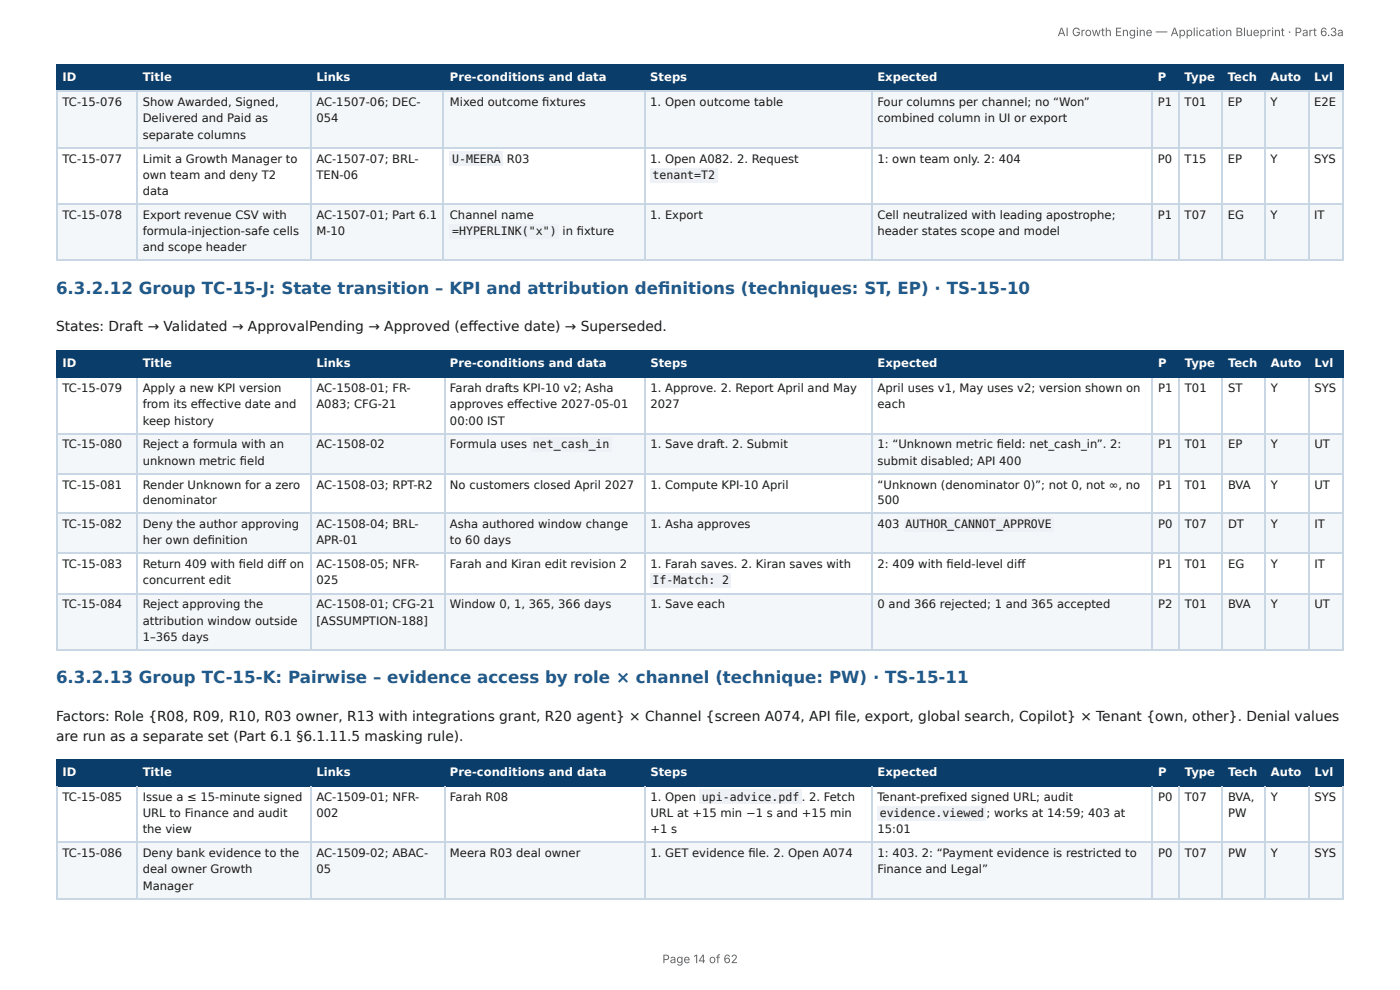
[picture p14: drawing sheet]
<svg xmlns="http://www.w3.org/2000/svg" width="297mm" height="210mm" viewBox="0 0 297 210" stroke-linecap="round" stroke-linejoin="round" font-family="sans-serif">
<defs><g id="words">
<g font-size="3.5" fill="#1f5a8c">
<text x="11.9" y="62.5">6.3.2.12 Group TC-15-J: State transition – KPI and attribution defi nitions (techniques: ST, EP) · TS-15-10</text>
<text x="11.9" y="145.1">6.3.2.13 Group TC-15-K: Pairwise – evidence access by role × channel (technique: PW) · TS-15-11</text>
</g>
<g font-size="2.9" fill="#1a1a1a">
<text x="11.9" y="70.3">States: Draft → Validated → ApprovalPending → Approved (eff ective date) → Superseded.</text>
<text x="11.9" y="153.2">Factors: Role {R08, R09, R10, R03 owner, R13 with integrations grant, R20 agent} × Channel {screen A074, API fi le, export, global search, Copilot} × Tenant {own, other}. Denial values</text>
<text x="11.9" y="157.3">are run as a separate set (Part 6.1 §6.1.11.5 masking rule).</text>
</g>
<g font-size="2.5" fill="#666">
<text x="224.6" y="7.7">AI Growth Engine — Application Blueprint · Part 6.3a</text>
<text x="140.7" y="204.5">Page 14 of 62</text>
</g>
<g font-size="2.5" fill="#fff">
<text x="13.3" y="17.2">ID</text>
<text x="30.3" y="17.2">Title</text>
<text x="67.2" y="17.2">Links</text>
<text x="95.6" y="17.2">Pre-conditions and data</text>
<text x="138.1" y="17.2">Steps</text>
<text x="186.3" y="17.2">Expected</text>
<text x="245.9" y="17.2">P</text>
<text x="251.6" y="17.2">Type</text>
<text x="260.8" y="17.2">Tech</text>
<text x="269.9" y="17.2">Auto</text>
<text x="279.1" y="17.2">Lvl</text>
<text x="13.3" y="77.9">ID</text>
<text x="30.3" y="77.9">Title</text>
<text x="67.2" y="77.9">Links</text>
<text x="95.6" y="77.9">Pre-conditions and data</text>
<text x="138.1" y="77.9">Steps</text>
<text x="186.4" y="77.9">Expected</text>
<text x="246" y="77.9">P</text>
<text x="251.7" y="77.9">Type</text>
<text x="260.8" y="77.9">Tech</text>
<text x="269.9" y="77.9">Auto</text>
<text x="279.2" y="77.9">Lvl</text>
<text x="13.3" y="164.7">ID</text>
<text x="30.3" y="164.7">Title</text>
<text x="67.2" y="164.7">Links</text>
<text x="95.6" y="164.7">Pre-conditions and data</text>
<text x="138.1" y="164.7">Steps</text>
<text x="186.4" y="164.7">Expected</text>
<text x="246" y="164.7">P</text>
<text x="251.7" y="164.7">Type</text>
<text x="260.8" y="164.7">Tech</text>
<text x="269.9" y="164.7">Auto</text>
<text x="279.2" y="164.7">Lvl</text>
</g>
<g font-size="2.5" fill="#1a1a1a">
<text x="13.3" y="22.5">TC-15-076</text>
<text x="30.3" y="22.5">Show Awarded, Signed,</text>
<text x="67.2" y="22.5">AC-1507-06; DEC-</text>
<text x="95.6" y="22.5">Mixed outcome fi xtures</text>
<text x="138.1" y="22.5">1. Open outcome table</text>
<text x="186.3" y="22.5">Four columns per channel; no “Won”</text>
<text x="245.9" y="22.5">P1</text>
<text x="251.6" y="22.5">T01</text>
<text x="260.8" y="22.5">EP</text>
<text x="269.9" y="22.5">Y</text>
<text x="279.1" y="22.5">E2E</text>
<text x="30.3" y="26">Delivered and Paid as</text>
<text x="30.3" y="29.5">separate columns</text>
<text x="67.2" y="26">054</text>
<text x="186.3" y="26">combined column in UI or export</text>
<text x="13.3" y="34.5">TC-15-077</text>
<text x="30.3" y="34.5">Limit a Growth Manager to</text>
<text x="67.2" y="34.5">AC-1507-07; BRL-</text>
<text x="96" y="34.5">U-MEERA</text>
<text x="107.6" y="34.5">R03</text>
<text x="138.1" y="34.5">1. Open A082. 2. Request</text>
<text x="186.3" y="34.5">1: own team only. 2: 404</text>
<text x="245.9" y="34.5">P0</text>
<text x="251.6" y="34.5">T15</text>
<text x="260.8" y="34.5">EP</text>
<text x="269.9" y="34.5">Y</text>
<text x="279.1" y="34.5">SYS</text>
<text x="30.3" y="38">own team and deny T2</text>
<text x="30.3" y="41.5">data</text>
<text x="67.2" y="38">TEN-06</text>
<text x="138.6" y="38">tenant=T2</text>
<text x="13.3" y="46.5">TC-15-078</text>
<text x="30.3" y="46.5">Export revenue CSV with</text>
<text x="67.2" y="46.5">AC-1507-01; Part 6.1</text>
<text x="95.6" y="46.5">Channel name</text>
<text x="138.1" y="46.5">1. Export</text>
<text x="186.3" y="46.5">Cell neutralized with leading apostrophe;</text>
<text x="245.9" y="46.5">P1</text>
<text x="251.6" y="46.5">T07</text>
<text x="260.8" y="46.5">EG</text>
<text x="269.9" y="46.5">Y</text>
<text x="279.1" y="46.5">IT</text>
<text x="30.3" y="50">formula-injection-safe cells</text>
<text x="30.3" y="53.2">and scope header</text>
<text x="67.2" y="50">M-10</text>
<text x="96" y="50">=HYPERLINK(&quot;x&quot;)</text>
<text x="119.5" y="50">in fi xture</text>
<text x="186.3" y="50">header states scope and model</text>
<text x="13.3" y="83.2">TC-15-079</text>
<text x="30.3" y="83.2">Apply a new KPI version</text>
<text x="67.2" y="83.2">AC-1508-01; FR-</text>
<text x="95.6" y="83.2">Farah drafts KPI-10 v2; Asha</text>
<text x="138.1" y="83.2">1. Approve. 2. Report April and May</text>
<text x="186.4" y="83.2">April uses v1, May uses v2; version shown on</text>
<text x="246" y="83.2">P1</text>
<text x="251.7" y="83.2">T01</text>
<text x="260.8" y="83.2">ST</text>
<text x="269.9" y="83.2">Y</text>
<text x="279.2" y="83.2">SYS</text>
<text x="30.3" y="86.7">from its eff ective date and</text>
<text x="67.2" y="86.7">A083; CFG-21</text>
<text x="95.6" y="86.7">approves eff ective 2027-05-01</text>
<text x="138.1" y="86.7">2027</text>
<text x="186.4" y="86.7">each</text>
<text x="13.3" y="95.2">TC-15-080</text>
<text x="30.3" y="90.2">keep history</text>
<text x="30.3" y="95.2">Reject a formula with an</text>
<text x="67.2" y="95.2">AC-1508-02</text>
<text x="95.6" y="90.2">00:00 IST</text>
<text x="95.6" y="95.2">Formula uses</text>
<text x="113.2" y="95.2">net_cash_in</text>
<text x="138.1" y="95.2">1. Save draft. 2. Submit</text>
<text x="186.4" y="95.2">1: “Unknown metric fi eld: net_cash_in”. 2:</text>
<text x="246" y="95.2">P1</text>
<text x="251.7" y="95.2">T01</text>
<text x="260.8" y="95.2">EP</text>
<text x="269.9" y="95.2">Y</text>
<text x="279.2" y="95.2">UT</text>
<text x="30.3" y="98.7">unknown metric fi eld</text>
<text x="186.4" y="98.7">submit disabled; API 400</text>
<text x="13.3" y="103.8">TC-15-081</text>
<text x="30.3" y="103.8">Render Unknown for a zero</text>
<text x="30.3" y="107">denominator</text>
<text x="67.2" y="103.8">AC-1508-03; RPT-R2</text>
<text x="95.6" y="103.8">No customers closed April 2027</text>
<text x="138.1" y="103.8">1. Compute KPI-10 April</text>
<text x="186.4" y="103.8">“Unknown (denominator 0)”; not 0, not ∞, no</text>
<text x="186.4" y="107">500</text>
<text x="246" y="103.8">P1</text>
<text x="251.7" y="103.8">T01</text>
<text x="260.8" y="103.8">BVA</text>
<text x="269.9" y="103.8">Y</text>
<text x="279.2" y="103.8">UT</text>
<text x="13.3" y="112.1">TC-15-082</text>
<text x="30.3" y="112.1">Deny the author approving</text>
<text x="67.2" y="112.1">AC-1508-04; BRL-</text>
<text x="95.6" y="112.1">Asha authored window change</text>
<text x="138.1" y="112.1">1. Asha approves</text>
<text x="186.4" y="112.1">403</text>
<text x="192.3" y="112.1">AUTHOR_CANNOT_APPROVE</text>
<text x="246" y="112.1">P0</text>
<text x="251.7" y="112.1">T07</text>
<text x="260.8" y="112.1">DT</text>
<text x="269.9" y="112.1">Y</text>
<text x="279.2" y="112.1">IT</text>
<text x="30.3" y="115.5">her own defi nition</text>
<text x="67.2" y="115.5">APR-01</text>
<text x="95.6" y="115.5">to 60 days</text>
<text x="13.3" y="120.6">TC-15-083</text>
<text x="30.3" y="120.6">Return 409 with fi eld diff on</text>
<text x="30.3" y="124.1">concurrent edit</text>
<text x="67.2" y="120.6">AC-1508-05; NFR-</text>
<text x="67.2" y="124.1">025</text>
<text x="95.6" y="120.6">Farah and Kiran edit revision 2</text>
<text x="138.1" y="120.6">1. Farah saves. 2. Kiran saves with</text>
<text x="138.6" y="124.1">If-Match: 2</text>
<text x="186.4" y="120.6">2: 409 with fi eld-level diff</text>
<text x="246" y="120.6">P1</text>
<text x="251.7" y="120.6">T01</text>
<text x="260.8" y="120.6">EG</text>
<text x="269.9" y="120.6">Y</text>
<text x="279.2" y="120.6">IT</text>
<text x="13.3" y="129.2">TC-15-084</text>
<text x="30.3" y="129.2">Reject approving the</text>
<text x="67.2" y="129.2">AC-1508-01; CFG-21</text>
<text x="95.6" y="129.2">Window 0, 1, 365, 366 days</text>
<text x="138.1" y="129.2">1. Save each</text>
<text x="186.4" y="129.2">0 and 366 rejected; 1 and 365 accepted</text>
<text x="246" y="129.2">P2</text>
<text x="251.7" y="129.2">T01</text>
<text x="260.8" y="129.2">BVA</text>
<text x="269.9" y="129.2">Y</text>
<text x="279.2" y="129.2">UT</text>
<text x="30.3" y="132.6">attribution window outside</text>
<text x="30.3" y="136.1">1–365 days</text>
<text x="67.2" y="132.6">[ASSUMPTION-188]</text>
<text x="13.3" y="170">TC-15-085</text>
<text x="30.3" y="170">Issue a ≤ 15-minute signed</text>
<text x="30.3" y="173.5">URL to Finance and audit</text>
<text x="67.2" y="170">AC-1509-01; NFR-</text>
<text x="67.2" y="173.5">002</text>
<text x="95.6" y="170">Farah R08</text>
<text x="138.1" y="170">1. Open</text>
<text x="138.1" y="173.5">URL at +15 min −1 s and +15 min</text>
<text x="149.1" y="170">upi-advice.pdf</text>
<text x="170.3" y="170">. 2. Fetch</text>
<text x="186.4" y="170">Tenant-prefi xed signed URL; audit</text>
<text x="186.8" y="173.5">evidence.viewed</text>
<text x="209.5" y="173.5">; works at 14:59; 403 at</text>
<text x="246" y="170">P0</text>
<text x="251.7" y="170">T07</text>
<text x="260.8" y="170">BVA,</text>
<text x="260.8" y="173.5">PW</text>
<text x="269.9" y="170">Y</text>
<text x="279.2" y="170">SYS</text>
<text x="30.3" y="176.9">the view</text>
<text x="138.1" y="176.9">+1 s</text>
<text x="186.4" y="176.9">15:01</text>
<text x="13.3" y="182">TC-15-086</text>
<text x="30.3" y="182">Deny bank evidence to the</text>
<text x="30.3" y="185.5">deal owner Growth</text>
<text x="67.2" y="182">AC-1509-02; ABAC-</text>
<text x="67.2" y="185.5">05</text>
<text x="95.6" y="182">Meera R03 deal owner</text>
<text x="138.1" y="182">1. GET evidence fi le. 2. Open A074</text>
<text x="186.4" y="182">1: 403. 2: “Payment evidence is restricted to</text>
<text x="186.4" y="185.5">Finance and Legal”</text>
<text x="246" y="182">P0</text>
<text x="251.7" y="182">T07</text>
<text x="260.8" y="182">PW</text>
<text x="269.9" y="182">Y</text>
<text x="279.2" y="182">SYS</text>
<text x="30.3" y="188.9">Manager</text>
</g>
</g></defs>
<g fill="#0b3d6b">
<path d="M12.1 14h16.9v5.3h-16.9z"/>
<path d="M29 14h36.9v5.3h-36.9z"/>
<path d="M65.9 14h28.4v5.3h-28.4z"/>
<path d="M94.3 14h42.5v5.3h-42.5z"/>
<path d="M136.8 14h48.2v5.3h-48.2z"/>
<path d="M185 14h59.6v5.3h-59.6z"/>
<path d="M244.6 14h5.7v5.3h-5.7z"/>
<path d="M250.3 14h9.3v5.3h-9.3z"/>
<path d="M259.6 14h9v5.3h-9z"/>
<path d="M268.6 14h9.2v5.3h-9.2z"/>
<path d="M277.8 14h7.6v5.3h-7.6z"/>
</g>
<g fill="#f4f7fa">
<path d="M12.1 19.3h16.9v12h-16.9z"/>
<path d="M29 19.3h36.9v12h-36.9z"/>
<path d="M65.9 19.3h28.4v12h-28.4z"/>
<path d="M94.3 19.3h42.5v12h-42.5z"/>
<path d="M136.8 19.3h48.2v12h-48.2z"/>
<path d="M185 19.3h59.6v12h-59.6z"/>
<path d="M244.6 19.3h5.7v12h-5.7z"/>
<path d="M250.3 19.3h9.3v12h-9.3z"/>
<path d="M259.6 19.3h9v12h-9z"/>
<path d="M268.6 19.3h9.2v12h-9.2z"/>
<path d="M277.8 19.3h7.6v12h-7.6z"/>
<path d="M12.1 43.3h16.9v12h-16.9z"/>
<path d="M29 43.3h36.9v12h-36.9z"/>
<path d="M65.9 43.3h28.4v12h-28.4z"/>
<path d="M94.3 43.3h42.5v12h-42.5z"/>
<path d="M136.8 43.3h48.2v12h-48.2z"/>
<path d="M185 43.3h59.6v12h-59.6z"/>
<path d="M244.6 43.3h5.7v12h-5.7z"/>
<path d="M250.3 43.3h9.3v12h-9.3z"/>
<path d="M259.6 43.3h9v12h-9z"/>
<path d="M268.6 43.3h9.2v12h-9.2z"/>
<path d="M277.8 43.3h7.6v12h-7.6z"/>
</g>
<g fill="none" stroke="#0b3d6b" stroke-width=".23">
<path d="M11.9 13.9h273.5M11.9 19.4h273.5M12 13.8v5.7M29.1 13.8v5.7M66 13.8v5.7M94.2 13.8v5.7M136.9 13.8v5.7M185.1 13.8v5.7M244.7 13.8v5.7M250.5 13.8v5.7M259.5 13.8v5.7M268.7 13.8v5.7"/>
<path d="M277.9 13.8v5.7"/>
</g>
<path d="M285.3 13.8v5.7" fill="none" stroke="#0b3d6b" stroke-width=".21"/>
<g fill="none" stroke="#c9d6e3" stroke-width=".23">
<path d="M11.9 19.4h273.5M12 19.5v35.8M29.1 19.5v35.8M66 19.5v35.8M94.2 19.5v35.8M136.9 19.5v35.8M185.1 19.5v35.8M244.7 19.5v35.8M250.5 19.5v35.8M259.5 19.5v35.8M268.7 19.5v35.8M277.9 19.5v35.8"/>
<path d="M11.9 31.4h273.5M11.9 43.4h273.5M11.9 55.2h273.5"/>
</g>
<path d="M285.3 19.5v35.8" fill="none" stroke="#c9d6e3" stroke-width=".21"/>
<g fill="#0b3d6b">
<path d="M12.1 74.5h16.9v5.5h-16.9z"/>
<path d="M29 74.5h36.9v5.5h-36.9z"/>
<path d="M65.9 74.5h28.4v5.5h-28.4z"/>
<path d="M94.3 74.5h42.5v5.5h-42.5z"/>
<path d="M136.8 74.5h48.2v5.5h-48.2z"/>
<path d="M185 74.5h59.8v5.5h-59.8z"/>
<path d="M244.8 74.5h5.5v5.5h-5.5z"/>
<path d="M250.3 74.5h9.3v5.5h-9.3z"/>
<path d="M259.6 74.5h9v5.5h-9z"/>
<path d="M268.6 74.5h9.2v5.5h-9.2z"/>
<path d="M277.8 74.5h7.6v5.5h-7.6z"/>
</g>
<g fill="#f4f7fa">
<path d="M12.1 92h16.9v8.5h-16.9z"/>
<path d="M29 92h36.9v8.5h-36.9z"/>
<path d="M65.9 92h28.4v8.5h-28.4z"/>
<path d="M94.3 92h42.5v8.5h-42.5z"/>
<path d="M136.8 92h48.2v8.5h-48.2z"/>
<path d="M185 92h59.8v8.5h-59.8z"/>
<path d="M244.8 92h5.5v8.5h-5.5z"/>
<path d="M250.3 92h9.3v8.5h-9.3z"/>
<path d="M259.6 92h9v8.5h-9z"/>
<path d="M268.6 92h9.2v8.5h-9.2z"/>
<path d="M277.8 92h7.6v8.5h-7.6z"/>
<path d="M12.1 109.1h16.9v8.5h-16.9z"/>
<path d="M29 109.1h36.9v8.5h-36.9z"/>
<path d="M65.9 109.1h28.4v8.5h-28.4z"/>
<path d="M94.3 109.1h42.5v8.5h-42.5z"/>
<path d="M136.8 109.1h48.2v8.5h-48.2z"/>
<path d="M185 109.1h59.8v8.5h-59.8z"/>
<path d="M244.8 109.1h5.5v8.5h-5.5z"/>
<path d="M250.3 109.1h9.3v8.5h-9.3z"/>
<path d="M259.6 109.1h9v8.5h-9z"/>
<path d="M268.6 109.1h9.2v8.5h-9.2z"/>
<path d="M277.8 109.1h7.6v8.5h-7.6z"/>
<path d="M12.1 126.2h16.9v11.7h-16.9z"/>
<path d="M29 126.2h36.9v11.7h-36.9z"/>
<path d="M65.9 126.2h28.4v11.7h-28.4z"/>
<path d="M94.3 126.2h42.5v11.7h-42.5z"/>
<path d="M136.8 126.2h48.2v11.7h-48.2z"/>
<path d="M185 126.2h59.8v11.7h-59.8z"/>
<path d="M244.8 126.2h5.5v11.7h-5.5z"/>
<path d="M250.3 126.2h9.3v11.7h-9.3z"/>
<path d="M259.6 126.2h9v11.7h-9z"/>
<path d="M268.6 126.2h9.2v11.7h-9.2z"/>
<path d="M277.8 126.2h7.6v11.7h-7.6z"/>
</g>
<g fill="none" stroke="#0b3d6b" stroke-width=".23">
<path d="M11.9 74.6h273.5M12 74.5v5.7M29.1 74.5v5.7M66 74.5v5.7M94.4 74.5v5.7M136.9 74.5v5.7M185.1 74.5v5.7M244.7 74.5v5.7M250.5 74.5v5.7M259.5 74.5v5.7M268.7 74.5v5.7M277.9 74.5v5.7"/>
<path d="M11.9 80.1h273.5"/>
</g>
<path d="M285.3 74.5v5.7" fill="none" stroke="#0b3d6b" stroke-width=".21"/>
<g fill="none" stroke="#c9d6e3" stroke-width=".23">
<path d="M11.9 92.1h273.5M12 80.2v58M29.1 80.2v58M66 80.2v58M94.4 80.2v58M136.9 80.2v58M185.1 80.2v58M244.7 80.2v58M250.5 80.2v58M259.5 80.2v58M268.7 80.2v58M277.9 80.2v58"/>
<path d="M11.9 100.7h273.5M11.9 109h273.5M11.9 117.5h273.5M11.9 126h273.5M11.9 138.1h273.5"/>
</g>
<path d="M285.3 80.2v58" fill="none" stroke="#c9d6e3" stroke-width=".21"/>
<g fill="#0b3d6b">
<path d="M12.1 161.5h16.9v5.5h-16.9z"/>
<path d="M29 161.5h36.9v5.5h-36.9z"/>
<path d="M65.9 161.5h28.4v5.5h-28.4z"/>
<path d="M94.3 161.5h42.5v5.5h-42.5z"/>
<path d="M136.8 161.5h48.2v5.5h-48.2z"/>
<path d="M185 161.5h59.8v5.5h-59.8z"/>
<path d="M244.8 161.5h5.5v5.5h-5.5z"/>
<path d="M250.3 161.5h9.3v5.5h-9.3z"/>
<path d="M259.6 161.5h9v5.5h-9z"/>
<path d="M268.6 161.5h9.2v5.5h-9.2z"/>
<path d="M277.8 161.5h7.6v5.5h-7.6z"/>
</g>
<g fill="#f4f7fa">
<path d="M12.1 178.8h16.9v12h-16.9z"/>
<path d="M29 178.8h36.9v12h-36.9z"/>
<path d="M65.9 178.8h28.4v12h-28.4z"/>
<path d="M94.3 178.8h42.5v12h-42.5z"/>
<path d="M136.8 178.8h48.2v12h-48.2z"/>
<path d="M185 178.8h59.8v12h-59.8z"/>
<path d="M244.8 178.8h5.5v12h-5.5z"/>
<path d="M250.3 178.8h9.3v12h-9.3z"/>
<path d="M259.6 178.8h9v12h-9z"/>
<path d="M268.6 178.8h9.2v12h-9.2z"/>
<path d="M277.8 178.8h7.6v12h-7.6z"/>
</g>
<g fill="none" stroke="#0b3d6b" stroke-width=".23">
<path d="M11.9 161.4h273.5M11.9 166.9h273.5M12 161.2v5.8M29.1 161.2v5.8M66 161.2v5.8M94.4 161.2v5.8M136.9 161.2v5.8M185.1 161.2v5.8M244.7 161.2v5.8M250.5 161.2v5.8M259.5 161.2v5.8M268.7 161.2v5.8"/>
<path d="M277.9 161.2v5.8"/>
</g>
<path d="M285.3 161.2v5.8" fill="none" stroke="#0b3d6b" stroke-width=".21"/>
<g fill="none" stroke="#c9d6e3" stroke-width=".23">
<path d="M11.9 178.9h273.5M12 167v23.8M29.1 167v23.8M66 167v23.8M94.4 167v23.8M136.9 167v23.8M185.1 167v23.8M244.7 167v23.8M250.5 167v23.8M259.5 167v23.8M268.7 167v23.8M277.9 167v23.8"/>
<path d="M11.9 190.9h273.5"/>
</g>
<path d="M285.3 167v23.8" fill="none" stroke="#c9d6e3" stroke-width=".21"/>
<g fill="#eef2f6">
<path d="M95.5 32.2h11.3v3h-11.3z"/>
<path d="M138.2 35.7h14.3v3h-14.3z"/>
<path d="M95.5 47.7h23.3v3h-23.3z"/>
<path d="M112.8 92.9h17.1v3h-17.1z"/>
<path d="M191.9 109.8h31.9v3h-31.9z"/>
<path d="M138.2 121.8h17v3h-17z"/>
<path d="M148.5 167.7h21.7v3h-21.7z"/>
<path d="M186.4 171.2h23.1v3h-23.1z"/>
</g>
<use href="#words"/>
</svg>
